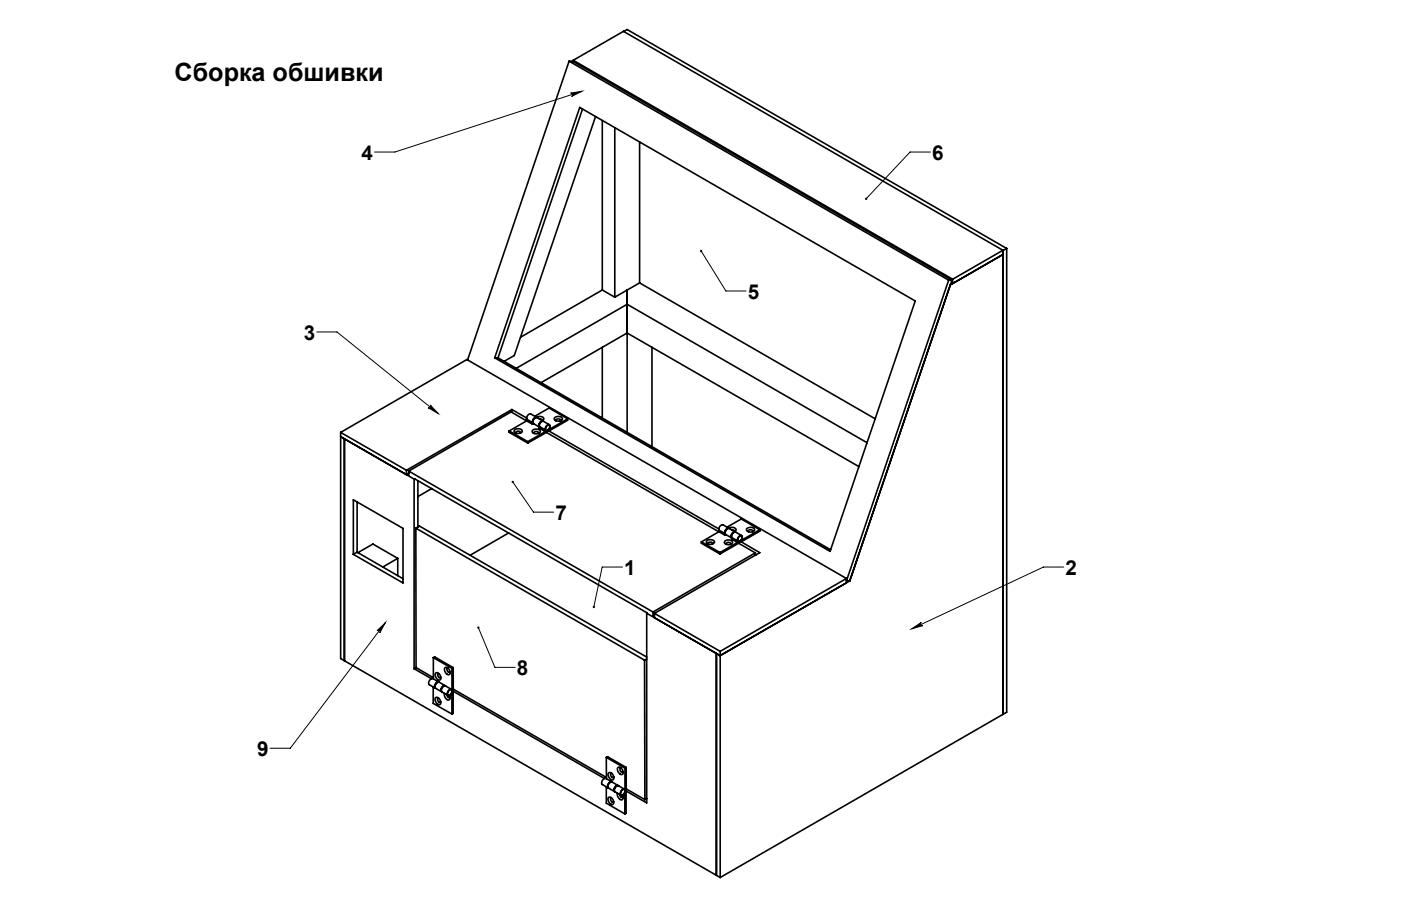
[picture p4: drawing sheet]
<svg xmlns="http://www.w3.org/2000/svg" width="432mm" height="279mm" viewBox="0 0 432 279" stroke-linecap="round" stroke-linejoin="round" font-family="sans-serif">
<defs><g id="words">
<text font-size="7.8" x="53.8" y="24.9">Сборка обшивки</text>
<g font-size="6.3">
<text x="111.4" y="49.3">4</text>
<text x="287.3" y="49.3">6</text>
<text x="230.5" y="92.1">5</text>
<text x="93.6" y="104.8">3</text>
<text x="171.2" y="160.3">7</text>
<text x="192.4" y="177.3">1</text>
<text x="328.4" y="177.3">2</text>
<text x="159.3" y="208.2">8</text>
<text x="79.2" y="233.2">9</text>
</g>
</g></defs>
<g fill="none" stroke="#000" stroke-width=".31">
<path d="M175.9 28.7l3.5-.5-3.2 1.5a.54 .54 0 0 0 .3-.6 .54 .54 0 0 0-.6-.4zM179.4 28.2l-57.7 18.7h-6.3M286.8 46.9h-6.3l-13.6 14.4M216.1 77.4l7.6 12.3h6.3M97.6 102.4h6.3l31.1 25.1M132.6 124.9l2.4 2.6-3.1-1.8a.54 .54 0 0 0 .8-.1 .54 .54 0 0 0-.1-.7zM158 148.6l6.4 9.3h6.3M191.9 174.9h-6.3l-2.6 12.3M327.8 174.9h-6.2l-40.6 19M116.2 194.5l2.5-2.4-1.6 3.1a.53 .53 0 0 0-.2-.8 .53 .53 0 0 0-.7 .1zM118.7 192.1l-29.2 38.7h-6.3M147.4 193.5l5.1 12.3h6.3"/>
<path d="M281 193.9l3-2a.55 .55 0 0 0-.3 .7 .55 .55 0 0 0 .7 .3z"/>
</g>
<path d="M182.8 186.9l-.1 .4 .3 .2v-.3v.3a.37 .37 0 0 0 .4-.4 .37 .37 0 0 0-.6-.2zM281 193.9l3-2a.55 .55 0 0 0-.3 .7 .55 .55 0 0 0 .7 .3zM132.6 124.9l2.4 2.6-3.1-1.8a.54 .54 0 0 0 .8-.1 .54 .54 0 0 0-.1-.7zM175.9 28.7l3.5-.5-3.2 1.5a.54 .54 0 0 0 .3-.6 .54 .54 0 0 0-.6-.4zM215.8 77.2a.37 .37 0 0 0 0 .6 .37 .37 0 0 0 .6-.3 .37 .37 0 0 0-.5-.4l.2 .3zM266.7 61v.5l.2-.2-.2 .3a.35 .35 0 0 0 .5 0 .35 .35 0 0 0 0-.5 .35 .35 0 0 0-.5-.1zM157.8 148.4a.36 .36 0 0 0 .2 .5 .36 .36 0 0 0 .4-.4 .36 .36 0 0 0-.6-.2l.2 .3zM147.2 193.3a.36 .36 0 0 0 0 .6 .36 .36 0 0 0 .6-.3 .36 .36 0 0 0-.5-.4l.1 .3zM116.2 194.5l2.5-2.4-1.6 3.1a.53 .53 0 0 0-.2-.8 .53 .53 0 0 0-.7 .1z" fill="#000"/>
<g fill="none" stroke="#000" stroke-width=".5">
<path d="M175.4 18.9l117 67.5M175.4 18.9l1.1-.1 116.9 67.6M175.4 18.9l-31.3 92.1M176.7 18.6l15.5-8.9 116.9 67.5M176.7 18.6l116.9 67.5M176.7 18.6v.4M192.2 9.7l1.1-.6 117 67.5M178.7 33.1l103.4 59.7-26.3 77.2-103.3-59.7zM179.5 33.7l-26 76.6M183.6 35.9l-25.1 73.7-3.1 1.8M185.6 37.2v52.2M189.5 39.4v52.3"/>
<path d="M197.1 43.8v43.4M309.1 77.2v143.1M309.1 77.2l-15.5 8.9M310.3 76.6l-1.2 .7M310.3 76.6v143l-1.2 .7M185.6 89.4l3.9 2.3M185.6 89.4l-25.2 14.6M193.3 89.4v43.9M197.1 87.2l-7.6 4.5M197.1 87.2l72.6 42M292.4 86.4l-31.5 92.7h1M293.4 86.4h-1"/>
<path d="M293.4 86.4l-31.5 92.7M293.6 86.1v1.4l15.5-9-16.2 9.3M152.5 110.3h1M153.5 110.3l102.5 59.2M159.1 113.6l34.2-19.8 73.9 42.7M166.8 118l26.5-15.3 71.4 41.2M185.6 107.1v21.8M200.9 107.1v30.7M105 133.3l20.3 11.7M105 133.3l38.9-22.4 117 67.5M105 134.7l22.6 13M105 133.3v69.8l117 67.5"/>
<path d="M106.2 135.3v68.5M157 132.9v.4l5.7 3.3M157 132.9l5.7 3.3M157.8 126.3l4.5 2.6M157.8 126.3l-32.5 18.7M157.8 126.3v.9M158.7 132.5a1.28 1.28 0 0 1 1.3-.4 1.28 1.28 0 0 1 .9 1.1 1.52 1.52 0 0 1-2.5-.3zM159.1 133.6a.61 .61 0 0 1 .3-.7 .61 .61 0 0 1 .7 .1l.3 .6M162.3 129.8l-4.8-2.8-31.5 18.3M162.3 129.8l-5.3 3.1M162.3 129.8l1.8 1M162.3 129.3l1.8 1"/>
<path d="M162.3 129.3v.5M162.7 136.2v.4M164.1 132.8a1.51 1.51 0 0 1 2.4 .3 1.48 1.48 0 0 1-2.5-.1zM164.1 130.3v.5M164.5 130.6l-.4 .2M164.6 133.7a.65 .65 0 0 1 .7-.6 .65 .65 0 0 1 .6 .6M164.8 128.4l4.4-2.6 5.7 3.4M165.1 128.8a1.22 1.22 0 0 0-.8 1.5M165.4 128.7a1.5 1.5 0 0 1 2.2 .5l-.5 .5M165.4 128.7l-1.8-1a1.27 1.27 0 0 0-1.3 1.6M165.5 128.8a1.2 1.2 0 0 0-1.4 1.5M166.2 129.2l.6 .1 .3 .4"/>
<path d="M166.2 131.5v.5l1.9 1.1M166.2 131.5l1.9 1.1M167.1 129.9a1.28 1.28 0 0 0-.9 1.6M167.4 129.8l-1.8-1a1.23 1.23 0 0 0-1.1 1.9l1.7 1a1.22 1.22 0 0 1 1.2-1.8M168.1 132.6a1.26 1.26 0 0 1 1.3-1.6v1l-1 1.3M168.1 133.1l-5.4 3.1M168.1 132.6v.5M168.4 133.3l-5.7 3.3M168.4 133.3l53.1 30.7M168.6 131.3l.5-.2a.87 .87 0 0 1 .2 1.1 .87 .87 0 0 1-1.1 .3v-.5zM169.2 132.4v.1M169.2 132.5v.4"/>
<path d="M169.2 132.9l-.3-.1 52.6 30.3M169.3 131l-1.8-1.1a1.27 1.27 0 0 0-1.3 1.6M170.9 128.9a1.51 1.51 0 0 1 2.5 .3 1.48 1.48 0 0 1-2.6-.1zM171.4 129.8a.65 .65 0 0 1 .7-.6 .65 .65 0 0 1 .6 .6M174.9 129.2l-5.7 3.3M174.9 129.2v.4l-5.7 3.3M108.9 154.1l15.3 8.8v16.9l-15.3-8.8zM110.1 154.8v15.5M125.3 145v1.4l.7-.5M126 145.3l75.3 43.4M126 145.3v1.3M127.6 147.7v58.5"/>
<path d="M127.8 147.7l71.7 41.3-.2 .1M127.8 147.6l-.2 .1M128.8 148.2v14.3M133.1 150.7l-4.3 2.4M110.1 170.3l-1.2 .7M110.1 170.3l14.1 8.2M110.3 170.4l4.6-2.6 7.7 4.4M122.6 172.2l-4.6 2.7M122.6 172.2v5.3M128.2 162.9l70.4 40.7M128.2 162.9l1.1-.7 70 40.4M128.2 162.9v43"/>
<path d="M156.8 164.4l-11.9 6.8M216.2 167.1v.4l5.7 3.4M216.2 167.1l5.7 3.3M217.8 166.9a1.55 1.55 0 0 1 2.4 .3 1.46 1.46 0 0 1-2.5-.1zM218.3 167.8a.65 .65 0 0 1 .7-.6 .65 .65 0 0 1 .6 .6M221.6 164l-5.4 3.1M221.6 164l1.8 1M221.6 163.5l1.8 1M221.6 163.5v.5M221.9 170.4v.5M223.4 164.5v.5M223.5 166.8a1.52 1.52 0 0 1 2.3 .5 1.44 1.44 0 0 1-2.6-.1z"/>
<path d="M223.7 164.9l-.3 .1M223.9 167.9a.65 .65 0 0 1 .6-.7 .65 .65 0 0 1 .7 .7M224.1 162.6l4.4-2.5 5.7 3.3M224.4 163a1.36 1.36 0 0 0-.9 1.5M224.6 162.9a1.55 1.55 0 0 1 2.3 .5l-.5 .5M224.6 162.9l-1.8-1a1.3 1.3 0 0 0-1.2 1.6M224.7 162.9a1.2 1.2 0 0 0-1.3 1.6M225.5 163.4l.7 .1 .1 .4M225.5 165.7v.5l1.8 1.1M225.5 165.7l1.8 1.1M226.4 164.1a1.27 1.27 0 0 0-.9 1.6M226.6 164l-1.8-1a1.26 1.26 0 0 0-1.1 1.9"/>
<path d="M226.7 164.1a1.23 1.23 0 0 0-1.2 1.8l-1.8-1M227.3 166.8a1.23 1.23 0 0 1 1.3-1.6l.2 .5-.1 .6-1.1 1.2M227.3 167.3l-5.4 3.1M227.3 166.8v.5M227.6 167.5l-5.7 3.4M227.6 167.5l5.2 3M227.9 165.5l.4-.3a.94 .94 0 0 1 .3 1.2 .94 .94 0 0 1-1.1 .5l-.1-.7zM228.4 166.7h.1M228.5 166.7v.4M228.5 167.1l-.3-.2 6 3.5-32.5 18.8M228.6 165.2l-1.8-1.1a1.3 1.3 0 0 0-1.3 1.6M230.1 163.1a1.51 1.51 0 0 1 2.5 .3 1.48 1.48 0 0 1-2.6-.1z"/>
<path d="M230.7 164a.61 .61 0 0 1 .3-.7 .61 .61 0 0 1 .7 .1l.3 .6M232.8 170.5l-31.5 18.2M232.8 170.5v.7M232.8 171l.2 .1M234.2 163.4l-5.7 3.3M234.2 163.4v.4l-5.7 3.3M260.9 178.4l-38.9 22.5M260.9 178.4v1.3M261.9 179.1l-39.9 23.1M199.3 189.1l22.7 13.1M199.3 189.1v58.5l-6.5-3.8M201.3 188.7v1.3"/>
<path d="M201.7 189.2l20.3 11.7M201.7 189.2v1.3M127.6 206.2l5.4 3.1M128.2 205.9l5.4 3.1M128.2 205.9l-.6 .3M133.5 211.8v5.1l5.8 3.3M133.6 202.8l.3-.2 5.8 3.3M133.6 202.8l5.7 3.3M133.6 202.8v6.6M134.2 215.3a1.09 1.09 0 0 1 1.6 .9 .73 .73 0 0 1-.3 1.1 .73 .73 0 0 1-1-.5l-.4-1zM134.3 207.5a1.37 1.37 0 0 1 1.3 .7 1.37 1.37 0 0 1-.1 1.5 1.55 1.55 0 0 1-1.2-2.2zM134.9 210.4a1.36 1.36 0 0 0-.8 1.5"/>
<path d="M135.2 215.3a.66 .66 0 0 0-.2 .9 .66 .66 0 0 0 .9 .2M135.2 207.7a.65 .65 0 0 0-.2 .9 .65 .65 0 0 0 .9 .2M135.2 210.3l-1.8-1a1.28 1.28 0 0 0-1.1 1.9l1.9 1M135.3 210.4a1.17 1.17 0 0 0-1.2 .5 1.17 1.17 0 0 0 .1 1.3M136.9 211.5a1.27 1.27 0 0 0-.9 1.6M137 213.9a1.47 1.47 0 0 0 1.5 1.9l.2-.4-.2-.9M137.1 206a1.09 1.09 0 0 1 1.6 1 .73 .73 0 0 1-.3 1.1 .73 .73 0 0 1-1-.6l-.4-.9zM137.2 211.5l-1.8-1.1a1.27 1.27 0 0 0-1.1 1.9l1.8 1M137.3 211.5a1.15 1.15 0 0 0-1.2 .6 1.15 1.15 0 0 0 .1 1.3M137.7 214.2a.73 .73 0 0 0 1 .8M138.1 206.1a.66 .66 0 0 0-.2 .8 .66 .66 0 0 0 .8 .3M138.4 212.8l.7-.3 .6 .9v6.6l-.4 .2v-6.2l-.9 .5a.91 .91 0 0 1-.6-.8 .91 .91 0 0 1 .6-.9z"/>
<path d="M138.5 212.8l.2-.1a.74 .74 0 0 1 .7 .7 .74 .74 0 0 1-.6 .7l-.4 .3a.83 .83 0 0 1-.5-.8 .83 .83 0 0 1 .6-.8zM139.1 212.6l-1.8-1a1.24 1.24 0 0 0-1.1 1.8l1.9 1.1M139.3 206.1v6.6M139.3 212.7h.1M139.5 213l46.8 27.1M139.7 205.9l-.4 .2M139.7 205.9v6.6M139.7 212.5l47.2 27.2M139.7 212.5l-.4 .2M198.6 203.6l.2 43M199.3 203.2l-.7 .4M222 200.9v69.7"/>
<path d="M222 202.2l-1.2-.7v68.4M186.9 233.6l5.7 3.3M186.9 233.6l.4-.2 5.7 3.3M186.9 233.6v6.6M187.6 238.3a1.36 1.36 0 0 1 1.4 .7 1.36 1.36 0 0 1-.2 1.5 1.57 1.57 0 0 1-1.2-2.2zM188.5 238.5a.66 .66 0 0 0-.2 .9 .66 .66 0 0 0 .9 .2M190.5 236.6a1.48 1.48 0 0 1 1.4 2.2 1.48 1.48 0 0 1-1.4-2.2zM191.4 236.8a.67 .67 0 0 0-.2 .9 .67 .67 0 0 0 .9 .3M192.6 236.9v6.6M193 236.7l-.4 .2M193 236.7v6.6M309.1 220.3l-87.1 50.3"/>
<path d="M186.9 242.6v5.1l5.7 3.3M187.6 245.9a1.36 1.36 0 0 1 1.3 .7 1.36 1.36 0 0 1-.1 1.5 1.55 1.55 0 0 1-1.2-2.2zM188.2 241.2a1.22 1.22 0 0 0-.8 1.5M188.5 246.1a.66 .66 0 0 0-.2 .9 .66 .66 0 0 0 .9 .2M188.6 241.1l-1.9-1a1.23 1.23 0 0 0-1 1.8l1.8 1.1M188.6 241.2a1.18 1.18 0 0 0-1.1 .5 1.18 1.18 0 0 0 0 1.3M189.6 244.2l1.8 1.1M190.3 242.3a1.24 1.24 0 0 0-.9 1.6M190.3 244.6a1.55 1.55 0 0 0 1.5 2l.3-.4-.3-.9M190.5 242.3l-1.8-1.1a1.24 1.24 0 0 0-1.1 1.9l1.8 1M190.6 242.3a1.16 1.16 0 0 0-1.2 .6 1.16 1.16 0 0 0 .1 1.3M191 245a.63 .63 0 0 0 .2 .8 .63 .63 0 0 0 .8-.1"/>
<path d="M191.6 243.8l.6-.3a.96 .96 0 0 1 .2 1.1 .96 .96 0 0 1-1 .5l-.1-.7zM191.7 243.6l.8-.2 .5 .8v6.6l-.4 .2v-6.2l-.9 .5a.92 .92 0 0 1-.6-.9 .92 .92 0 0 1 .6-.8zM192.5 243.4l-1.9-1.1a1.23 1.23 0 0 0-1 1.9M192.6 243.5h.1M193 243.3l5.8 3.3M193 243.3l-.4 .2M199.3 246.3l-.5 .3"/>
</g>
<use href="#words"/>
</svg>
